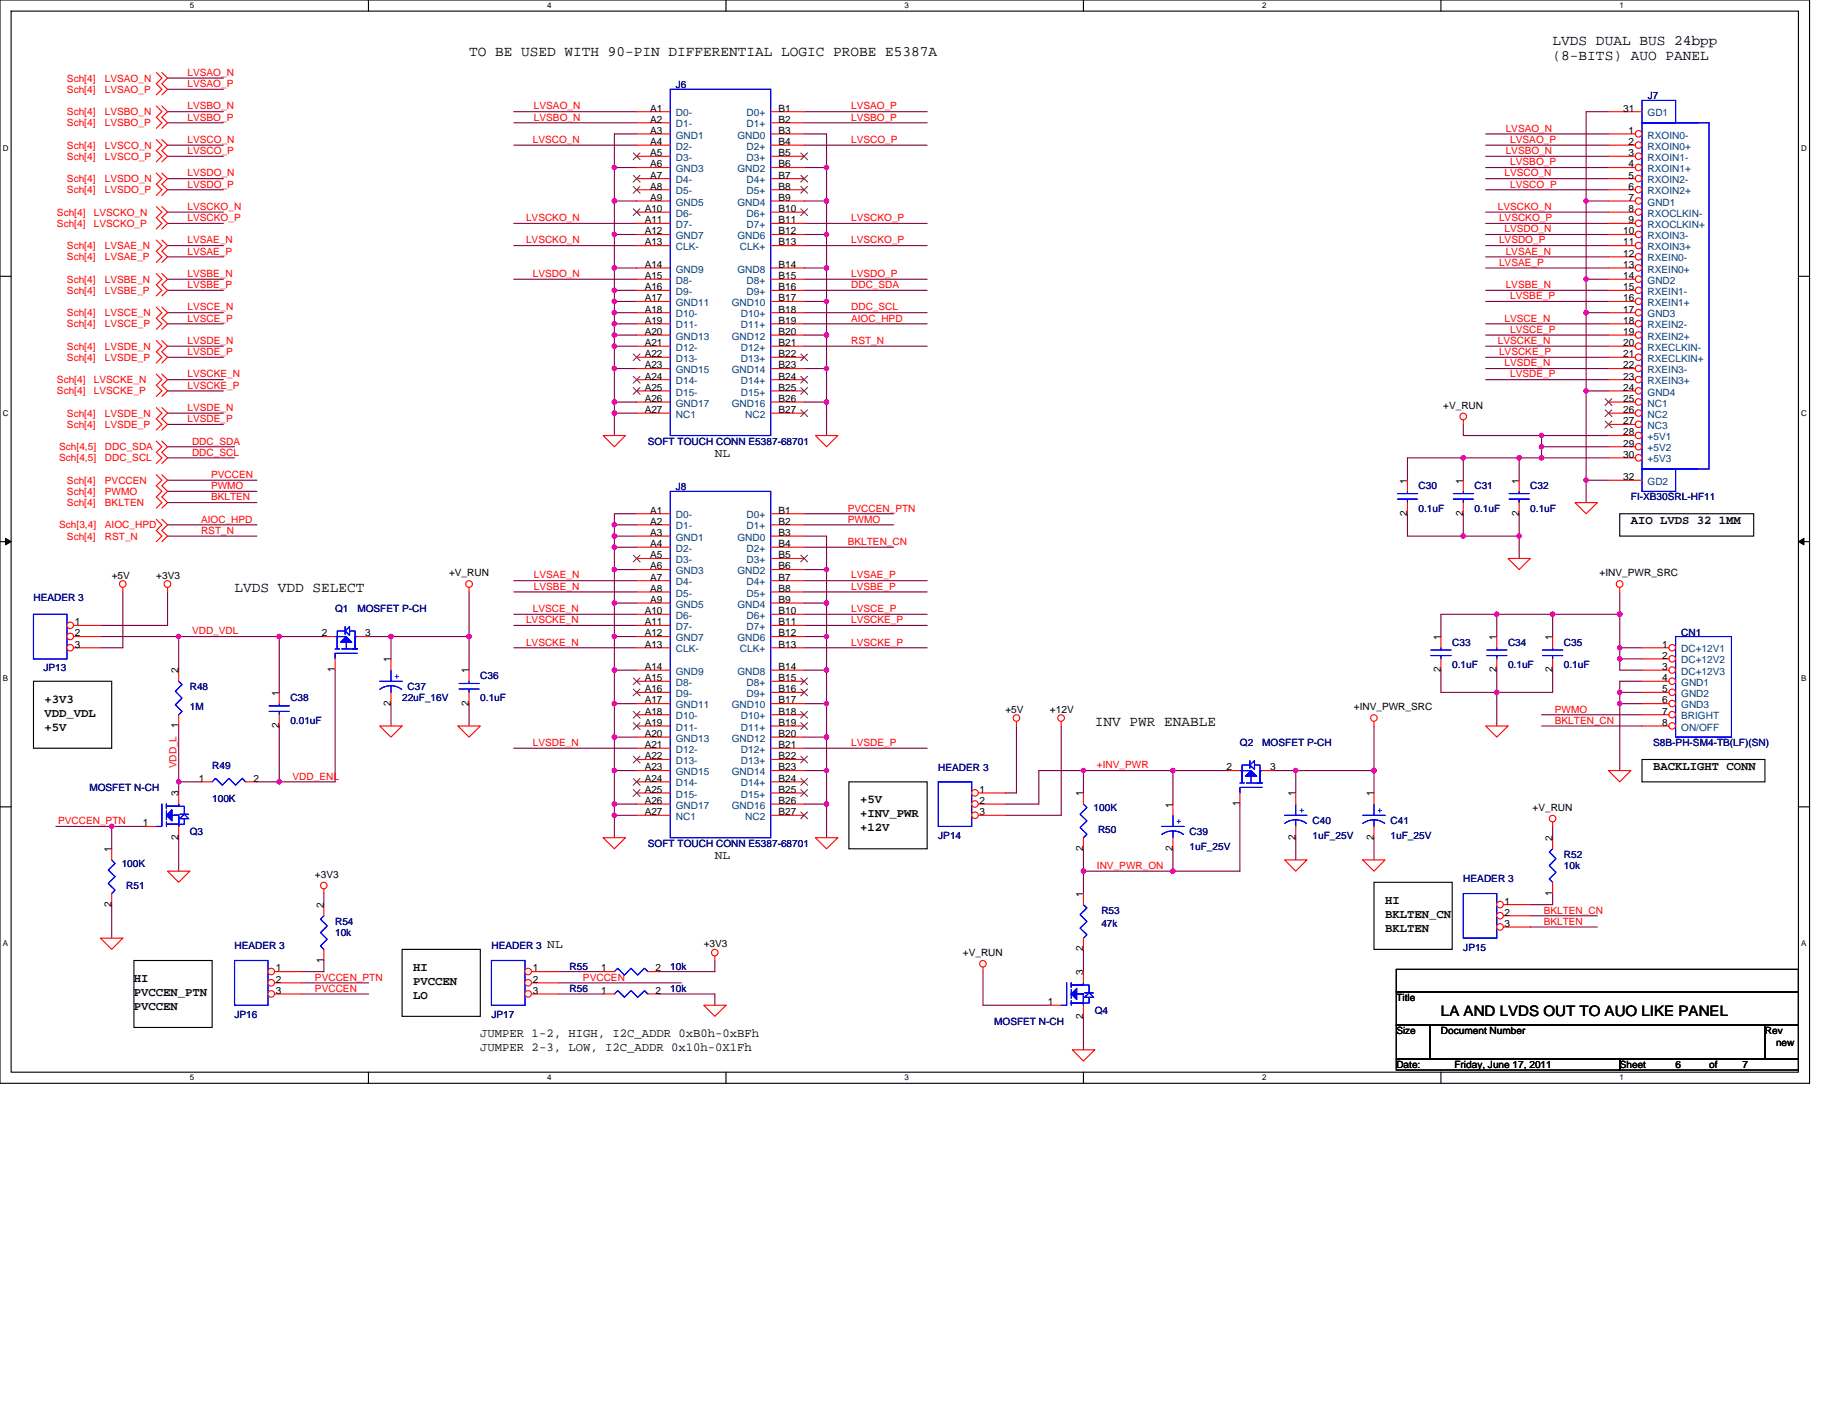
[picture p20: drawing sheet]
<svg xmlns="http://www.w3.org/2000/svg" width="279mm" height="216mm" viewBox="0 0 279 216" stroke-linecap="round" stroke-linejoin="round" font-family="sans-serif">
<defs><g id="words">
<g font-size="2.2">
<text x="71.5" y="8.5">TO BE USED WITH 90-PIN DIFFERENTIAL LOGIC PROBE E5387A</text>
<text x="236.5" y="6.8">LVDS DUAL BUS 24bpp</text>
<text x="236.5" y="9.2">(8-BITS) AUO PANEL</text>
<text x="35.7" y="90.2">LVDS VDD SELECT</text>
<text x="166.8" y="110.6">INV PWR ENABLE</text>
<text x="219.5" y="154.8">LA AND LVDS OUT TO AUO LIKE PANEL</text>
</g>
<g font-size="1.9">
<text x="108.9" y="69.6">NL</text>
<text x="248.5" y="79.9">AIO LVDS 32 1MM</text>
<text x="6.8" y="107.1">+3V3</text>
<text x="6.8" y="109.2">VDD_VDL</text>
<text x="6.8" y="111.4">+5V</text>
<text x="251.9" y="117.3">BACKLIGHT CONN</text>
<text x="131" y="122.4">+5V</text>
<text x="131" y="124.5">+INV_PWR</text>
<text x="108.9" y="130.8">NL</text>
<text x="131" y="126.7">+12V</text>
<text x="211" y="137.7">HI</text>
<text x="211" y="139.9">BKLTEN_CN</text>
<text x="211" y="142">BKLTEN</text>
<text x="20.4" y="149.6">HI</text>
<text x="62.9" y="147.9">HI</text>
<text x="83.4" y="144.4">NL</text>
<text x="20.4" y="151.8">PVCCEN_PTN</text>
<text x="20.4" y="153.9">PVCCEN</text>
<text x="62.9" y="150.1">PVCCEN</text>
<text x="62.9" y="152.2">LO</text>
<text x="73.2" y="158.1">JUMPER 1-2, HIGH, I2C_ADDR 0xB0h-0xBFh</text>
<text x="73.2" y="160.1">JUMPER 2-3, LOW, I2C_ADDR 0x10h-0X1Fh</text>
</g>
<g font-size="1.5" fill="#f00">
<text x="28.6" y="11.6">LVSAO_N</text>
<text x="10.2" y="12.4">Sch[4]</text>
<text x="10.2" y="14.1">Sch[4]</text>
<text x="10.2" y="17.5">Sch[4]</text>
<text x="16" y="12.4">LVSAO_N</text>
<text x="16" y="14.1">LVSAO_P</text>
<text x="16" y="17.5">LVSBO_N</text>
<text x="28.6" y="13.3">LVSAO_P</text>
<text x="28.6" y="16.7">LVSBO_N</text>
<text x="81.3" y="16.7">LVSAO_N</text>
<text x="129.7" y="16.7">LVSAO_P</text>
<text x="10.2" y="19.2">Sch[4]</text>
<text x="10.2" y="22.6">Sch[4]</text>
<text x="16" y="19.2">LVSBO_P</text>
<text x="16" y="22.6">LVSCO_N</text>
<text x="28.6" y="18.4">LVSBO_P</text>
<text x="28.6" y="23.5">LVSCO_P</text>
<text x="28.6" y="21.8">LVSCO_N</text>
<text x="81.2" y="21.8">LVSCO_N</text>
<text x="81.3" y="18.4">LVSBO_N</text>
<text x="129.7" y="18.4">LVSBO_P</text>
<text x="129.7" y="21.8">LVSCO_P</text>
<text x="229.4" y="20.1">LVSAO_N</text>
<text x="229.4" y="23.5">LVSBO_N</text>
<text x="230.1" y="21.8">LVSAO_P</text>
<text x="10.2" y="24.3">Sch[4]</text>
<text x="10.2" y="29.4">Sch[4]</text>
<text x="10.2" y="27.7">Sch[4]</text>
<text x="16" y="24.3">LVSCO_P</text>
<text x="16" y="29.4">LVSDO_P</text>
<text x="16" y="27.7">LVSDO_N</text>
<text x="28.6" y="28.6">LVSDO_P</text>
<text x="28.6" y="26.9">LVSDO_N</text>
<text x="229.2" y="26.9">LVSCO_N</text>
<text x="230.1" y="25.2">LVSBO_P</text>
<text x="230.1" y="28.6">LVSCO_P</text>
<text x="8.7" y="34.5">Sch[4]</text>
<text x="8.7" y="32.9">Sch[4]</text>
<text x="14.3" y="34.5">LVSCKO_P</text>
<text x="14.3" y="32.9">LVSCKO_N</text>
<text x="28.6" y="33.7">LVSCKO_P</text>
<text x="28.6" y="32">LVSCKO_N</text>
<text x="80.1" y="33.7">LVSCKO_N</text>
<text x="129.7" y="33.7">LVSCKO_P</text>
<text x="228.2" y="32">LVSCKO_N</text>
<text x="228.4" y="33.7">LVSCKO_P</text>
<text x="229.2" y="35.4">LVSDO_N</text>
<text x="10.2" y="39.7">Sch[4]</text>
<text x="10.2" y="38">Sch[4]</text>
<text x="16" y="39.7">LVSAE_P</text>
<text x="16" y="38">LVSAE_N</text>
<text x="28.6" y="38.8">LVSAE_P</text>
<text x="28.6" y="37.1">LVSAE_N</text>
<text x="80.1" y="37.1">LVSCKO_N</text>
<text x="129.7" y="37.1">LVSCKO_P</text>
<text x="228.4" y="37.1">LVSDO_P</text>
<text x="228.4" y="40.5">LVSAE_P</text>
<text x="229.4" y="38.8">LVSAE_N</text>
<text x="10.2" y="44.8">Sch[4]</text>
<text x="10.2" y="43.1">Sch[4]</text>
<text x="16" y="44.8">LVSBE_P</text>
<text x="16" y="43.1">LVSBE_N</text>
<text x="28.6" y="43.9">LVSBE_P</text>
<text x="28.6" y="42.2">LVSBE_N</text>
<text x="28.6" y="47.3">LVSCE_N</text>
<text x="81.2" y="42.2">LVSDO_N</text>
<text x="129.7" y="43.9">DDC_SDA</text>
<text x="129.7" y="47.3">DDC_SCL</text>
<text x="129.7" y="42.2">LVSDO_P</text>
<text x="229.4" y="43.9">LVSBE_N</text>
<text x="230.1" y="45.6">LVSBE_P</text>
<text x="10.2" y="49.9">Sch[4]</text>
<text x="10.2" y="48.2">Sch[4]</text>
<text x="10.2" y="53.3">Sch[4]</text>
<text x="16" y="49.9">LVSCE_P</text>
<text x="16" y="48.2">LVSCE_N</text>
<text x="16" y="53.3">LVSDE_N</text>
<text x="28.6" y="49">LVSCE_P</text>
<text x="28.6" y="52.4">LVSDE_N</text>
<text x="129.7" y="52.4">RST_N</text>
<text x="129.7" y="49">AIOC_HPD</text>
<text x="228.2" y="52.4">LVSCKE_N</text>
<text x="229.2" y="49">LVSCE_N</text>
<text x="230.1" y="50.7">LVSCE_P</text>
<text x="8.7" y="58.4">Sch[4]</text>
<text x="10.2" y="55">Sch[4]</text>
<text x="14.3" y="58.4">LVSCKE_N</text>
<text x="16" y="55">LVSDE_P</text>
<text x="28.6" y="54.1">LVSDE_P</text>
<text x="28.6" y="59.2">LVSCKE_P</text>
<text x="28.6" y="57.5">LVSCKE_N</text>
<text x="228.4" y="54.1">LVSCKE_P</text>
<text x="229.2" y="55.8">LVSDE_N</text>
<text x="230.1" y="57.5">LVSDE_P</text>
<text x="8.7" y="60.1">Sch[4]</text>
<text x="10.2" y="65.2">Sch[4]</text>
<text x="10.2" y="63.5">Sch[4]</text>
<text x="14.3" y="60.1">LVSCKE_P</text>
<text x="16" y="65.2">LVSDE_P</text>
<text x="16" y="63.5">LVSDE_N</text>
<text x="28.6" y="64.3">LVSDE_P</text>
<text x="28.6" y="62.6">LVSDE_N</text>
<text x="9" y="70.3">Sch[4,5]</text>
<text x="9" y="68.6">Sch[4,5]</text>
<text x="16" y="70.3">DDC_SCL</text>
<text x="16" y="68.6">DDC_SDA</text>
<text x="29.3" y="67.7">DDC_SDA</text>
<text x="29.3" y="69.4">DDC_SCL</text>
<text x="10.2" y="75.4">Sch[4]</text>
<text x="10.2" y="73.7">Sch[4]</text>
<text x="10.2" y="77.1">Sch[4]</text>
<text x="16" y="75.4">PWMO</text>
<text x="16" y="73.7">PVCCEN</text>
<text x="16" y="77.1">BKLTEN</text>
<text x="32.2" y="72.8">PVCCEN</text>
<text x="32.2" y="74.5">PWMO</text>
<text x="32.2" y="76.2">BKLTEN</text>
<text x="129.2" y="77.9">PVCCEN_PTN</text>
<text x="9" y="80.5">Sch[3,4]</text>
<text x="10.2" y="82.2">Sch[4]</text>
<text x="16" y="80.5">AIOC_HPD</text>
<text x="16" y="82.2">RST_N</text>
<text x="30.6" y="79.6">AIOC_HPD</text>
<text x="30.6" y="81.3">RST_N</text>
<text x="129.2" y="79.6">PWMO</text>
<text x="129.2" y="83">BKLTEN_CN</text>
<text x="81.3" y="88.1">LVSAE_N</text>
<text x="81.3" y="89.9">LVSBE_N</text>
<text x="129.7" y="88.1">LVSAE_P</text>
<text x="129.7" y="89.9">LVSBE_P</text>
<text x="80.1" y="95">LVSCKE_N</text>
<text x="81.2" y="93.3">LVSCE_N</text>
<text x="129.7" y="95">LVSCKE_P</text>
<text x="129.7" y="93.3">LVSCE_P</text>
<text x="29.3" y="96.6">VDD_VDL</text>
<text x="80.1" y="98.4">LVSCKE_N</text>
<text x="129.7" y="98.4">LVSCKE_P</text>
<text x="81.2" y="113.7">LVSDE_N</text>
<text x="129.7" y="113.7">LVSDE_P</text>
<text x="236.9" y="108.6">PWMO</text>
<text x="236.9" y="110.3">BKLTEN_CN</text>
<text x="26.9" y="117.1" transform="rotate(-90 26.9 117.1)">VDD_L</text>
<text x="44.6" y="118.8">VDD_ENL</text>
<text x="167.1" y="117.1">+INV_PWR</text>
<text x="8.8" y="125.6">PVCCEN_PTN</text>
<text x="167.1" y="132.4">INV_PWR_ON</text>
<text x="235.2" y="140.9">BKLTEN</text>
<text x="235.2" y="139.2">BKLTEN_CN</text>
<text x="48" y="149.4">PVCCEN_PTN</text>
<text x="88.8" y="149.4">PVCCEN</text>
<text x="48" y="151.1">PVCCEN</text>
</g>
<g font-size="1.5">
<text x="99.1" y="17">A1</text>
<text x="118.6" y="17">B1</text>
<text x="247.3" y="17">31</text>
<text x="99.1" y="18.7">A2</text>
<text x="99.1" y="20.4">A3</text>
<text x="99.1" y="22.1">A4</text>
<text x="99.1" y="23.8">A5</text>
<text x="118.6" y="20.4">B3</text>
<text x="118.6" y="23.8">B5</text>
<text x="118.6" y="22.1">B4</text>
<text x="118.6" y="18.7">B2</text>
<text x="248.1" y="20.4">1</text>
<text x="248.1" y="22.1">2</text>
<text x="248.1" y="23.8">3</text>
<text x="99.1" y="25.5">A6</text>
<text x="99.1" y="27.2">A7</text>
<text x="99.1" y="28.9">A8</text>
<text x="118.6" y="25.5">B6</text>
<text x="118.6" y="28.9">B8</text>
<text x="118.6" y="27.2">B7</text>
<text x="248.1" y="25.5">4</text>
<text x="248.1" y="27.2">5</text>
<text x="248.1" y="28.9">6</text>
<text x="98.2" y="32.3">A10</text>
<text x="98.2" y="34">A11</text>
<text x="98.2" y="35.7">A12</text>
<text x="99.1" y="30.6">A9</text>
<text x="118.6" y="35.7">B12</text>
<text x="118.6" y="30.6">B9</text>
<text x="118.6" y="34">B11</text>
<text x="118.6" y="32.3">B10</text>
<text x="247.3" y="35.7">10</text>
<text x="248.1" y="30.6">7</text>
<text x="248.1" y="32.3">8</text>
<text x="248.1" y="34">9</text>
<text x="98.2" y="37.4">A13</text>
<text x="98.2" y="40.8">A14</text>
<text x="118.6" y="40.8">B14</text>
<text x="118.6" y="37.4">B13</text>
<text x="247.3" y="37.4">11</text>
<text x="247.3" y="39.1">12</text>
<text x="247.3" y="40.8">13</text>
<text x="98.2" y="42.5">A15</text>
<text x="98.2" y="44.2">A16</text>
<text x="98.2" y="45.9">A17</text>
<text x="98.2" y="47.6">A18</text>
<text x="118.6" y="45.9">B17</text>
<text x="118.6" y="44.2">B16</text>
<text x="118.6" y="42.5">B15</text>
<text x="118.6" y="47.6">B18</text>
<text x="247.3" y="42.5">14</text>
<text x="247.3" y="44.2">15</text>
<text x="247.3" y="45.9">16</text>
<text x="247.3" y="47.6">17</text>
<text x="98.2" y="49.3">A19</text>
<text x="98.2" y="51">A20</text>
<text x="98.2" y="52.7">A21</text>
<text x="118.6" y="51">B20</text>
<text x="118.6" y="52.7">B21</text>
<text x="118.6" y="49.3">B19</text>
<text x="247.3" y="49.3">18</text>
<text x="247.3" y="51">19</text>
<text x="247.3" y="52.7">20</text>
<text x="98.2" y="54.4">A22</text>
<text x="98.2" y="56.1">A23</text>
<text x="98.2" y="57.8">A24</text>
<text x="98.2" y="59.5">A25</text>
<text x="118.6" y="56.1">B23</text>
<text x="118.6" y="54.4">B22</text>
<text x="118.6" y="59.5">B25</text>
<text x="118.6" y="57.8">B24</text>
<text x="247.3" y="54.4">21</text>
<text x="247.3" y="56.1">22</text>
<text x="247.3" y="57.8">23</text>
<text x="247.3" y="59.5">24</text>
<text x="98.2" y="61.2">A26</text>
<text x="98.2" y="62.9">A27</text>
<text x="118.6" y="62.9">B27</text>
<text x="118.6" y="61.2">B26</text>
<text x="219.9" y="62.3">+V_RUN</text>
<text x="247.3" y="61.2">25</text>
<text x="247.3" y="62.9">26</text>
<text x="247.3" y="64.6">27</text>
<text x="247.3" y="66.3">28</text>
<text x="247.3" y="68.1">29</text>
<text x="247.3" y="69.7">30</text>
<text x="214.4" y="73.7" transform="rotate(-90 214.4 73.7)">1</text>
<text x="222.9" y="73.7" transform="rotate(-90 222.9 73.7)">1</text>
<text x="231.4" y="73.7" transform="rotate(-90 231.4 73.7)">1</text>
<text x="247.3" y="73.2">32</text>
<text x="99.1" y="78.3">A1</text>
<text x="99.1" y="79.9">A2</text>
<text x="99.1" y="81.7">A3</text>
<text x="99.1" y="83.4">A4</text>
<text x="118.6" y="81.7">B3</text>
<text x="118.6" y="83.4">B4</text>
<text x="118.6" y="79.9">B2</text>
<text x="118.6" y="78.3">B1</text>
<text x="214.4" y="78.6" transform="rotate(-90 214.4 78.6)">2</text>
<text x="222.9" y="78.6" transform="rotate(-90 222.9 78.6)">2</text>
<text x="231.4" y="78.6" transform="rotate(-90 231.4 78.6)">2</text>
<text x="17" y="88.2">+5V</text>
<text x="23.8" y="88.2">+3V3</text>
<text x="68.4" y="87.8">+V_RUN</text>
<text x="99.1" y="85.1">A5</text>
<text x="99.1" y="86.8">A6</text>
<text x="99.1" y="88.5">A7</text>
<text x="118.6" y="86.8">B6</text>
<text x="118.6" y="88.5">B7</text>
<text x="118.6" y="85.1">B5</text>
<text x="243.7" y="87.8">+INV_PWR_SRC</text>
<text x="11.4" y="95.3">1</text>
<text x="98.2" y="93.6">A10</text>
<text x="98.2" y="95.3">A11</text>
<text x="99.1" y="90.2">A8</text>
<text x="99.1" y="91.9">A9</text>
<text x="118.6" y="91.9">B9</text>
<text x="118.6" y="95.3">B11</text>
<text x="118.6" y="93.6">B10</text>
<text x="118.6" y="90.2">B8</text>
<text x="11.4" y="97">2</text>
<text x="11.4" y="98.7">3</text>
<text x="49" y="97">2</text>
<text x="55.6" y="97">3</text>
<text x="59.5" y="100.9" transform="rotate(-90 59.5 100.9)">1</text>
<text x="98.2" y="97">A12</text>
<text x="98.2" y="98.7">A13</text>
<text x="118.6" y="98.7">B13</text>
<text x="118.6" y="97">B12</text>
<text x="219.5" y="97.5" transform="rotate(-90 219.5 97.5)">1</text>
<text x="228" y="97.5" transform="rotate(-90 228 97.5)">1</text>
<text x="236.5" y="97.5" transform="rotate(-90 236.5 97.5)">1</text>
<text x="253.2" y="98.7">1</text>
<text x="253.2" y="100.4">2</text>
<text x="27.2" y="102.6" transform="rotate(-90 27.2 102.6)">2</text>
<text x="42.5" y="106" transform="rotate(-90 42.5 106)">1</text>
<text x="51" y="102.4" transform="rotate(-90 51 102.4)">1</text>
<text x="59.5" y="107.5" transform="rotate(-90 59.5 107.5)">2</text>
<text x="71.4" y="107.5" transform="rotate(-90 71.4 107.5)">2</text>
<text x="71.4" y="102.6" transform="rotate(-90 71.4 102.6)">1</text>
<text x="98.2" y="102.1">A14</text>
<text x="98.2" y="103.8">A15</text>
<text x="98.2" y="105.5">A16</text>
<text x="98.2" y="107.2">A17</text>
<text x="118.6" y="102.1">B14</text>
<text x="118.6" y="107.2">B17</text>
<text x="118.6" y="105.5">B16</text>
<text x="118.6" y="103.8">B15</text>
<text x="219.5" y="102.4" transform="rotate(-90 219.5 102.4)">2</text>
<text x="228" y="102.4" transform="rotate(-90 228 102.4)">2</text>
<text x="236.5" y="102.4" transform="rotate(-90 236.5 102.4)">2</text>
<text x="253.2" y="102.1">3</text>
<text x="253.2" y="103.8">4</text>
<text x="253.2" y="105.5">5</text>
<text x="253.2" y="107.2">6</text>
<text x="27.2" y="110.9" transform="rotate(-90 27.2 110.9)">1</text>
<text x="42.5" y="110.9" transform="rotate(-90 42.5 110.9)">2</text>
<text x="98.2" y="108.9">A18</text>
<text x="98.2" y="110.6">A19</text>
<text x="98.2" y="112.3">A20</text>
<text x="98.2" y="114">A21</text>
<text x="118.6" y="112.3">B20</text>
<text x="118.6" y="114">B21</text>
<text x="118.6" y="110.6">B19</text>
<text x="118.6" y="108.9">B18</text>
<text x="153.2" y="108.6">+5V</text>
<text x="160" y="108.6">+12V</text>
<text x="206.2" y="108.2">+INV_PWR_SRC</text>
<text x="253.2" y="108.9">7</text>
<text x="253.2" y="110.6">8</text>
<text x="30.3" y="119.1">1</text>
<text x="38.6" y="119.1">2</text>
<text x="98.2" y="115.7">A22</text>
<text x="98.2" y="117.4">A23</text>
<text x="98.2" y="119.1">A24</text>
<text x="118.6" y="117.4">B23</text>
<text x="118.6" y="115.7">B22</text>
<text x="118.6" y="119.1">B24</text>
<text x="186.9" y="117.4">2</text>
<text x="193.5" y="117.4">3</text>
<text x="21.8" y="125.9">1</text>
<text x="27.2" y="121.3" transform="rotate(-90 27.2 121.3)">3</text>
<text x="98.2" y="120.8">A25</text>
<text x="98.2" y="122.5">A26</text>
<text x="98.2" y="124.2">A27</text>
<text x="118.6" y="124.2">B27</text>
<text x="118.6" y="122.5">B26</text>
<text x="118.6" y="120.8">B25</text>
<text x="149.2" y="120.8">1</text>
<text x="149.2" y="122.5">2</text>
<text x="149.2" y="124.2">3</text>
<text x="165" y="121.3" transform="rotate(-90 165 121.3)">1</text>
<text x="178.7" y="123" transform="rotate(-90 178.7 123)">1</text>
<text x="188.9" y="122.9" transform="rotate(-90 188.9 122.9)">1</text>
<text x="197.4" y="121.3" transform="rotate(-90 197.4 121.3)">1</text>
<text x="209.3" y="121.3" transform="rotate(-90 209.3 121.3)">1</text>
<text x="233.5" y="123.5">+V_RUN</text>
<text x="17" y="129.8" transform="rotate(-90 17 129.8)">1</text>
<text x="27.2" y="128" transform="rotate(-90 27.2 128)">2</text>
<text x="165" y="129.7" transform="rotate(-90 165 129.7)">2</text>
<text x="178.7" y="129.7" transform="rotate(-90 178.7 129.7)">2</text>
<text x="197.4" y="128" transform="rotate(-90 197.4 128)">2</text>
<text x="209.3" y="128" transform="rotate(-90 209.3 128)">2</text>
<text x="236.5" y="128.1" transform="rotate(-90 236.5 128.1)">2</text>
<text x="48" y="133.8">+3V3</text>
<text x="165" y="136.7" transform="rotate(-90 165 136.7)">1</text>
<text x="229.2" y="137.8">1</text>
<text x="236.5" y="136.5" transform="rotate(-90 236.5 136.5)">1</text>
<text x="17" y="138.2" transform="rotate(-90 17 138.2)">2</text>
<text x="49.3" y="138.3" transform="rotate(-90 49.3 138.3)">2</text>
<text x="229.2" y="139.5">2</text>
<text x="229.2" y="141.2">3</text>
<text x="42" y="148">1</text>
<text x="42" y="149.7">2</text>
<text x="49.3" y="146.7" transform="rotate(-90 49.3 146.7)">1</text>
<text x="81.2" y="148">1</text>
<text x="81.2" y="149.7">2</text>
<text x="91.6" y="148">1</text>
<text x="99.9" y="148">2</text>
<text x="107.2" y="144.3">+3V3</text>
<text x="146.7" y="145.7">+V_RUN</text>
<text x="165" y="148.6" transform="rotate(-90 165 148.6)">3</text>
<text x="165" y="145" transform="rotate(-90 165 145)">2</text>
<text x="42" y="151.4">3</text>
<text x="81.2" y="151.4">3</text>
<text x="91.6" y="151.4">1</text>
<text x="99.9" y="151.4">2</text>
<text x="159.6" y="153.1">1</text>
<text x="165" y="155.2" transform="rotate(-90 165 155.2)">2</text>
<text x="212.7" y="152.5">Title</text>
<text x="212.7" y="157.6">Size</text>
<text x="219.5" y="157.6">Document Number</text>
<text x="268.9" y="157.6">Rev</text>
<text x="270.6" y="159.3">new</text>
<text x="212.7" y="162.7">Date:</text>
<text x="221.6" y="162.7">Friday, June 17, 2011</text>
<text x="246.8" y="162.7">Sheet</text>
<text x="255.3" y="162.7">6</text>
<text x="260.4" y="162.7">of</text>
<text x="265.5" y="162.7">7</text>
</g>
<g font-size="1.5" fill="#000080">
<text x="103" y="13.4">J6</text>
<text x="251" y="15.2">J7</text>
<text x="98.7" y="67.7">SOFT TOUCH CONN E5387-68701</text>
<text x="103" y="74.7">J8</text>
<text x="216.1" y="74.5">C30</text>
<text x="216.1" y="78">0.1uF</text>
<text x="224.6" y="74.5">C31</text>
<text x="224.6" y="78">0.1uF</text>
<text x="233.1" y="74.5">C32</text>
<text x="233.1" y="78">0.1uF</text>
<text x="248.5" y="76.2">FI-XB30SRL-HF11</text>
<text x="5.1" y="91.6">HEADER 3</text>
<text x="51.1" y="93.3">Q1</text>
<text x="54.4" y="93.3">MOSFET P-CH</text>
<text x="221.2" y="98.4">C33</text>
<text x="221.2" y="101.8">0.1uF</text>
<text x="229.7" y="98.4">C34</text>
<text x="229.7" y="101.8">0.1uF</text>
<text x="238.3" y="98.4">C35</text>
<text x="238.3" y="101.8">0.1uF</text>
<text x="256.1" y="96.8">CN1</text>
<text x="6.6" y="102.3">JP13</text>
<text x="28.9" y="105.2">R48</text>
<text x="44.2" y="106.9">C38</text>
<text x="61.3" y="106.9">22uF_16V</text>
<text x="62.1" y="105.2">C37</text>
<text x="73.2" y="103.5">C36</text>
<text x="73.2" y="106.9">0.1uF</text>
<text x="28.9" y="108.2">1M</text>
<text x="44.2" y="110.3">0.01uF</text>
<text x="188.9" y="113.7">Q2</text>
<text x="192.3" y="113.7">MOSFET P-CH</text>
<text x="251.9" y="113.7">S8B-PH-SM4-TB(LF)(SN)</text>
<text x="32.3" y="117.1">R49</text>
<text x="142.9" y="117.4">HEADER 3</text>
<text x="13.6" y="120.5">MOSFET N-CH</text>
<text x="32.3" y="122.2">100K</text>
<text x="166.6" y="123.5">100K</text>
<text x="200" y="125.6">C40</text>
<text x="211.9" y="125.6">C41</text>
<text x="28.9" y="127.3">Q3</text>
<text x="98.7" y="129">SOFT TOUCH CONN E5387-68701</text>
<text x="142.9" y="127.8">JP14</text>
<text x="167.3" y="127">R50</text>
<text x="181.2" y="127.3">C39</text>
<text x="181.2" y="129.5">1uF_25V</text>
<text x="200" y="127.8">1uF_25V</text>
<text x="211.9" y="127.8">1uF_25V</text>
<text x="238.3" y="130.7">R52</text>
<text x="18.5" y="132.1">100K</text>
<text x="19.2" y="135.5">R51</text>
<text x="222.9" y="134.5">HEADER 3</text>
<text x="238.3" y="132.4">10k</text>
<text x="51.1" y="140.9">R54</text>
<text x="51.1" y="142.6">10k</text>
<text x="167.8" y="139.2">R53</text>
<text x="167.8" y="141.2">47k</text>
<text x="35.7" y="144.7">HEADER 3</text>
<text x="74.9" y="144.7">HEADER 3</text>
<text x="86.8" y="147.7">R55</text>
<text x="102.1" y="147.7">10k</text>
<text x="222.9" y="144.8">JP15</text>
<text x="35.7" y="155">JP16</text>
<text x="74.9" y="155">JP17</text>
<text x="86.8" y="151.1">R56</text>
<text x="102.1" y="151.1">10k</text>
<text x="166.8" y="154.5">Q4</text>
<text x="151.4" y="156.2">MOSFET N-CH</text>
</g>
<g font-size="1.5" fill="#004080">
<text x="103" y="17.7">D0-</text>
<text x="113.7" y="17.7">D0+</text>
<text x="251" y="17.7">GD1</text>
<text x="103" y="19.4">D1-</text>
<text x="103" y="21.1">GND1</text>
<text x="103" y="22.8">D2-</text>
<text x="112.3" y="21.1">GND0</text>
<text x="113.7" y="22.8">D2+</text>
<text x="113.7" y="19.4">D1+</text>
<text x="251" y="21.1">RXOIN0-</text>
<text x="251" y="22.8">RXOIN0+</text>
<text x="103" y="24.5">D3-</text>
<text x="103" y="26.2">GND3</text>
<text x="103" y="27.9">D4-</text>
<text x="103" y="29.6">D5-</text>
<text x="112.3" y="26.2">GND2</text>
<text x="113.7" y="29.6">D5+</text>
<text x="113.7" y="27.9">D4+</text>
<text x="113.7" y="24.5">D3+</text>
<text x="251" y="24.5">RXOIN1-</text>
<text x="251" y="26.2">RXOIN1+</text>
<text x="251" y="27.9">RXOIN2-</text>
<text x="251" y="29.6">RXOIN2+</text>
<text x="103" y="31.3">GND5</text>
<text x="103" y="33">D6-</text>
<text x="103" y="34.7">D7-</text>
<text x="112.3" y="31.3">GND4</text>
<text x="113.7" y="34.7">D7+</text>
<text x="113.7" y="33">D6+</text>
<text x="251" y="31.3">GND1</text>
<text x="251" y="33">RXOCLKIN-</text>
<text x="251" y="34.7">RXOCLKIN+</text>
<text x="103" y="36.4">GND7</text>
<text x="103" y="38.1">CLK-</text>
<text x="103" y="41.5">GND9</text>
<text x="112.3" y="41.5">GND8</text>
<text x="112.3" y="36.4">GND6</text>
<text x="112.7" y="38.1">CLK+</text>
<text x="251" y="36.4">RXOIN3-</text>
<text x="251" y="38.1">RXOIN3+</text>
<text x="251" y="39.8">RXEIN0-</text>
<text x="251" y="41.5">RXEIN0+</text>
<text x="103" y="43.2">D8-</text>
<text x="103" y="44.9">D9-</text>
<text x="103" y="46.6">GND11</text>
<text x="111.5" y="46.6">GND10</text>
<text x="113.7" y="44.9">D9+</text>
<text x="113.7" y="43.2">D8+</text>
<text x="251" y="43.2">GND2</text>
<text x="251" y="44.9">RXEIN1-</text>
<text x="251" y="46.6">RXEIN1+</text>
<text x="103" y="48.3">D10-</text>
<text x="103" y="50">D11-</text>
<text x="103" y="51.8">GND13</text>
<text x="103" y="53.4">D12-</text>
<text x="111.5" y="51.8">GND12</text>
<text x="112.9" y="53.4">D12+</text>
<text x="112.9" y="50">D11+</text>
<text x="112.9" y="48.3">D10+</text>
<text x="251" y="48.3">GND3</text>
<text x="251" y="50">RXEIN2-</text>
<text x="251" y="51.8">RXEIN2+</text>
<text x="251" y="53.4">RXECLKIN-</text>
<text x="103" y="55.1">D13-</text>
<text x="103" y="56.9">GND15</text>
<text x="103" y="58.5">D14-</text>
<text x="111.5" y="56.9">GND14</text>
<text x="112.9" y="55.1">D13+</text>
<text x="112.9" y="58.5">D14+</text>
<text x="251" y="55.1">RXECLKIN+</text>
<text x="251" y="56.9">RXEIN3-</text>
<text x="251" y="58.5">RXEIN3+</text>
<text x="103" y="60.3">D15-</text>
<text x="103" y="62">GND17</text>
<text x="103" y="63.6">NC1</text>
<text x="111.5" y="62">GND16</text>
<text x="112.9" y="60.3">D15+</text>
<text x="113.5" y="63.6">NC2</text>
<text x="251" y="60.3">GND4</text>
<text x="251" y="62">NC1</text>
<text x="251" y="63.6">NC2</text>
<text x="251" y="65.4">NC3</text>
<text x="251" y="67.1">+5V1</text>
<text x="251" y="68.8">+5V2</text>
<text x="251" y="70.5">+5V3</text>
<text x="251" y="73.9">GD2</text>
<text x="103" y="79">D0-</text>
<text x="103" y="80.7">D1-</text>
<text x="103" y="82.4">GND1</text>
<text x="112.3" y="82.4">GND0</text>
<text x="113.7" y="80.7">D1+</text>
<text x="113.7" y="79">D0+</text>
<text x="103" y="84.1">D2-</text>
<text x="103" y="85.8">D3-</text>
<text x="103" y="87.5">GND3</text>
<text x="103" y="89.2">D4-</text>
<text x="112.3" y="87.5">GND2</text>
<text x="113.7" y="89.2">D4+</text>
<text x="113.7" y="85.8">D3+</text>
<text x="113.7" y="84.1">D2+</text>
<text x="103" y="90.9">D5-</text>
<text x="103" y="92.6">GND5</text>
<text x="103" y="94.3">D6-</text>
<text x="103" y="96">D7-</text>
<text x="112.3" y="92.6">GND4</text>
<text x="113.7" y="96">D7+</text>
<text x="113.7" y="94.3">D6+</text>
<text x="113.7" y="90.9">D5+</text>
<text x="103" y="97.7">GND7</text>
<text x="103" y="99.4">CLK-</text>
<text x="112.3" y="97.7">GND6</text>
<text x="112.7" y="99.4">CLK+</text>
<text x="256.1" y="99.4">DC+12V1</text>
<text x="256.1" y="101.1">DC+12V2</text>
<text x="103" y="102.8">GND9</text>
<text x="103" y="104.5">D8-</text>
<text x="103" y="106.2">D9-</text>
<text x="103" y="107.9">GND11</text>
<text x="111.5" y="107.9">GND10</text>
<text x="112.3" y="102.8">GND8</text>
<text x="113.7" y="106.2">D9+</text>
<text x="113.7" y="104.5">D8+</text>
<text x="256.1" y="102.8">DC+12V3</text>
<text x="256.1" y="104.5">GND1</text>
<text x="256.1" y="106.2">GND2</text>
<text x="256.1" y="107.9">GND3</text>
<text x="103" y="109.6">D10-</text>
<text x="103" y="111.3">D11-</text>
<text x="103" y="113">GND13</text>
<text x="111.5" y="113">GND12</text>
<text x="112.9" y="111.3">D11+</text>
<text x="112.9" y="109.6">D10+</text>
<text x="256.1" y="109.6">BRIGHT</text>
<text x="256.1" y="111.3">ON/OFF</text>
<text x="103" y="114.7">D12-</text>
<text x="103" y="116.4">D13-</text>
<text x="103" y="118.1">GND15</text>
<text x="103" y="119.8">D14-</text>
<text x="111.5" y="118.1">GND14</text>
<text x="112.9" y="116.4">D13+</text>
<text x="112.9" y="114.7">D12+</text>
<text x="112.9" y="119.8">D14+</text>
<text x="103" y="121.5">D15-</text>
<text x="103" y="123.2">GND17</text>
<text x="103" y="124.9">NC1</text>
<text x="111.5" y="123.2">GND16</text>
<text x="112.9" y="121.5">D15+</text>
<text x="113.5" y="124.9">NC2</text>
</g>
<g font-size="1.5" fill="#00f">
<text x="60.1" y="103.5">+</text>
<text x="179.2" y="125.6">+</text>
<text x="197.9" y="123.9">+</text>
<text x="209.8" y="123.9">+</text>
</g>
<g font-size="1.2">
<text x="28.9" y="1.2">5</text>
<text x="83.4" y="1.2">4</text>
<text x="137.8" y="1.2">3</text>
<text x="192.3" y="1.2">2</text>
<text x="246.7" y="1.2">1</text>
<text x=".4" y="23">D</text>
<text x="274.4" y="23">D</text>
<text x=".4" y="63.4">C</text>
<text x="274.4" y="63.4">C</text>
<text x=".4" y="103.8">B</text>
<text x="274.4" y="103.8">B</text>
<text x=".4" y="144.2">A</text>
<text x="274.4" y="144.2">A</text>
<text x="28.9" y="164.6">5</text>
<text x="83.4" y="164.6">4</text>
<text x="137.8" y="164.6">3</text>
<text x="192.3" y="164.6">2</text>
<text x="246.7" y="164.6">1</text>
</g>
</g></defs>
<path d="M0 0h275.7v165.1h-275.7zM1.7 1.7h272.3v161.7h-272.3z" fill="none" stroke="#000" stroke-width=".17"/>
<g fill="#fff">
<path d="M28.9 .2h.7v1.3h-.7z"/>
<path d="M28.9 163.5h.7v1.4h-.7z"/>
</g>
<path d="M56.1 0v1.7M56.1 163.4v1.7" fill="none" stroke="#000" stroke-width=".17"/>
<g fill="#fff">
<path d="M83.4 .2h.6v1.3h-.6z"/>
<path d="M83.4 163.5h.6v1.4h-.6z"/>
</g>
<path d="M110.6 0v1.7M110.6 163.4v1.7" fill="none" stroke="#000" stroke-width=".17"/>
<g fill="#fff">
<path d="M137.8 .2h.7v1.3h-.7z"/>
<path d="M137.8 163.5h.7v1.4h-.7z"/>
</g>
<path d="M165.1 0v1.7M165.1 163.4v1.7" fill="none" stroke="#000" stroke-width=".17"/>
<g fill="#fff">
<path d="M192.3 .2h.6v1.3h-.6z"/>
<path d="M192.3 163.5h.6v1.4h-.6z"/>
</g>
<path d="M219.5 0v1.7M219.5 163.4v1.7" fill="none" stroke="#000" stroke-width=".17"/>
<g fill="#fff">
<path d="M246.7 .2h.7v1.3h-.7z"/>
<path d="M246.7 163.5h.7v1.4h-.7z"/>
<path d="M.4 21.9h.9v1.3h-.9z"/>
<path d="M274.4 21.9h.9v1.3h-.9z"/>
<path d="M.4 62.3h.9v1.3h-.9z"/>
<path d="M274.4 62.3h.9v1.3h-.9z"/>
</g>
<path d="M0 42.1h1.7M274 42.1h1.7" fill="none" stroke="#000" stroke-width=".17"/>
<g fill="#fff">
<path d="M.4 102.7h.8v1.4h-.8z"/>
<path d="M274.4 102.7h.8v1.4h-.8z"/>
</g>
<path d="M0 82.5h1.7M274 82.5h1.7" fill="none" stroke="#000" stroke-width=".17"/>
<path d="M.8 82l.9 .5-.9 .5zM274 82.5l.8-.5v1z" fill="#000" stroke="#000" stroke-width=".15"/>
<g fill="#fff">
<path d="M.4 143.1h.8v1.4h-.8z"/>
<path d="M274.4 143.1h.8v1.4h-.8z"/>
</g>
<g fill="none" stroke="#000" stroke-width=".17">
<path d="M246.8 78.3h20.4v3.4h-20.4zM5.1 103.8h11.9v10.2h-11.9zM129.3 119.1h11.9v10.2h-11.9zM250.1 115.7h18.8v3.4h-18.8zM0 122.9h1.7M209.3 134.4h11.9v10.3h-11.9zM274 122.9h1.7M20.4 146.3h11.9v10.2h-11.9zM61.3 144.7h11.9v10.2h-11.9zM212.7 147.7h61.3v3.4h-61.3zM212.7 151.1h61.3v5.1h-61.3zM212.7 156.2h5.1v5.1h-5.1z"/>
<path d="M217.8 156.2h51.1v5.1h-51.1zM268.9 156.2h5.1v5.1h-5.1zM212.7 161.3h34.1v1.7h-34.1zM246.8 161.3h27.2v1.7h-27.2z"/>
</g>
<g fill="none" stroke="#800040" stroke-width=".17">
<path d="M25.5 11.9h8.5M25.5 13.6h8.5M25.5 18.7h8.5M25.5 17h8.5M78.3 17h18.7M78.3 18.7h18.7M122.5 17h18.7M122.5 18.7h18.7M245 17h-3.4v13.6M25.5 23.8h8.5M25.5 22.1h8.5M25.5 28.9h8.5"/>
<path d="M25.5 27.2h8.5M25.5 34h8.5M25.5 32.3h8.5M25.5 39.1h8.5M25.5 37.4h8.5M78.3 22.1h18.7M78.3 37.4h18.7M78.3 34h18.7M93.6 25.5v5.1M93.6 30.6v5.1M93.6 35.7v5.1M93.6 25.5h3.4"/>
<path d="M93.6 30.6h3.4M93.6 35.7h3.4M97 20.4h-3.4v5.1M122.5 20.4h3.4v5.1M122.5 25.5h3.4M122.5 30.6h3.4M122.5 35.7h3.4M122.5 22.1h18.7M122.5 37.4h18.7M122.5 34h18.7M125.9 25.5v5.1M125.9 30.6v5.1"/>
<path d="M125.9 35.7v5.1M226.3 20.4h18.7M226.3 22.1h18.7M226.3 23.8h18.7M226.3 25.5h18.7M226.3 27.2h18.7M226.3 28.9h18.7M226.3 32.3h18.7M226.3 34h18.7M226.3 35.7h18.7M226.3 37.4h18.7M226.3 39.1h18.7"/>
<path d="M241.6 30.6h3.4M241.6 30.6v11.9M25.5 44.2h8.5M25.5 42.5h8.5M25.5 49.3h8.5M25.5 47.6h8.5M25.5 54.4h8.5M25.5 52.7h8.5M25.5 59.6h8.5M25.5 57.8h8.5M78.3 42.5h18.7M93.6 44.2v1.7"/>
<path d="M93.6 49.3v1.8M93.6 52.7v3.5M93.6 56.2v5.1M93.6 40.8v3.4M93.6 45.9v1.7M93.6 40.8h3.4M93.6 45.9h3.4M93.6 51.1h3.4M93.6 56.2h3.4M93.6 44.2h3.4M93.6 47.6h3.4M93.6 47.6v1.7h3.4"/>
<path d="M93.6 51.1v1.6h3.4M122.5 40.8h3.4M122.5 45.9h3.4M122.5 51.1h3.4M122.5 56.2h3.4M122.5 52.7h18.7M122.5 49.3h18.7M122.5 44.2h18.7M122.5 47.6h18.7M122.5 42.5h18.7M125.9 40.8v5.1M125.9 45.9v5.2"/>
<path d="M125.9 51.1v5.1M125.9 56.2v5.1M226.3 40.8h18.7M226.3 44.2h18.7M226.3 45.9h18.7M226.3 49.3h18.7M226.3 51.1h18.7M226.3 52.7h18.7M226.3 54.4h18.7M226.3 56.2h18.7M226.3 57.8h18.7M241.6 42.5h3.4"/>
<path d="M241.6 47.6h3.4M241.6 59.6h3.4M241.6 42.5v5.1M241.6 47.6v12M241.6 59.6v13.6M25.5 68.1h10.2M25.5 69.8h10.2M25.5 73.2h13.6M25.5 74.9h13.6M25.5 76.6h13.6M25.5 64.7h8.5M25.5 62.9h8.5"/>
<path d="M25.5 80h13.6M93.6 62.9v3.5M93.6 80v1.7M93.6 61.3h3.4M93.6 61.3v1.6h3.4M93.6 80h3.4M97 78.3h-3.4v1.7M122.5 61.3h3.4M122.5 78.3h13.6M122.5 80h13.6M125.9 61.3v5.1M214.4 73.2v-3.4h8.5v3.4"/>
<path d="M214.4 78.3v3.4h8.5M222.9 78.3v3.4M222.9 64.7v1.7h11.9M222.9 69.8h8.5v3.4M231.4 78.3v3.4M231.4 69.8h3.4M234.8 66.4h10.2M234.8 68.1h10.2M234.8 69.8h10.2M234.8 68.1v1.7M234.8 66.4v1.7M241.6 73.2h3.4"/>
<path d="M241.6 73.2v3.4M15.3 97h11.9v5.1M18.7 90.2v8.5h-3.4M25.5 90.2v5.1h-10.2M25.5 81.7h13.6M27.2 97h15.3v8.5M42.5 97h6.8M56.2 97h3.4v3.4M59.6 97h11.9M71.5 97v5.1M71.5 90.2v6.8M78.3 98.7h18.7"/>
<path d="M78.3 95.3h18.7M78.3 88.5h18.7M78.3 90.2h18.7M78.3 93.6h18.7M93.6 83.4v3.4M93.6 86.8v5.1M93.6 91.9v5.1M93.6 97v5.1M93.6 81.7h3.4M93.6 86.8h3.4M93.6 91.9h3.4M93.6 97h3.4"/>
<path d="M93.6 81.7v1.7h3.4M122.5 81.7h3.4v5.1M122.5 86.8h3.4M122.5 91.9h3.4M122.5 97h3.4M122.5 98.7h18.7M122.5 95.3h18.7M122.5 88.5h18.7M122.5 90.2h18.7M122.5 93.6h18.7M122.5 83.4h13.6M125.9 86.8v5.1"/>
<path d="M125.9 91.9v5.1M125.9 97v5.1M219.5 97v-3.4h8.5v3.4M222.9 81.7h8.5M228 93.6h8.5M231.4 81.7v3.4M236.5 93.6h10.3M236.5 93.6v3.4M246.8 90.2v3.4M246.8 98.7h3.3M246.8 98.7v1.7M246.8 93.6v5.1"/>
<path d="M27.2 119.1h3.4M27.2 110.6v8.5M27.2 119.1v1.7M39.1 119.1h3.4M42.5 110.6v8.5M51.1 102.1v17h-8.6M59.6 107.2v3.4M71.5 107.2v3.4M78.3 114h18.7M93.6 102.1v5.1M93.6 107.2v5.1M93.6 112.3v5.1"/>
<path d="M93.6 117.4v5.1M93.6 102.1h3.4M93.6 107.2h3.4M93.6 112.3h3.4M93.6 117.4h3.4M122.5 102.1h3.4M122.5 107.2h3.4M122.5 112.3h3.4M122.5 117.4h3.4M122.5 114h18.7M125.9 102.1v5.1M125.9 107.2v5.1"/>
<path d="M125.9 112.3v5.1M125.9 117.4v5.1M154.9 110.6v10.2h-1.7M161.7 110.6v13.6h-8.5M165.1 117.4h13.6v5.1M165.1 117.4v3.4M165.1 117.4h-6.8v5.1h-5.1M178.7 117.4h8.5M194 117.4h3.4v3.4M197.4 117.4h11.9M209.3 117.4v3.4M209.3 110.6v6.8"/>
<path d="M219.5 102.1v3.4h8.5M228 102.1v3.4M228 105.5v5.1M234.8 108.9h15.3M234.8 110.6h15.3M236.5 102.1v3.4h-8.5M246.8 100.4h3.3M246.8 105.5h3.3M246.8 107.2h3.3M246.8 100.4v1.7h3.3M246.8 105.5v1.7M246.8 107.2v10.2"/>
<path d="M250.1 103.8h-3.3v1.7M8.5 125.9h8.5M17 125.9h5.1M17 125.9v3.4M17 137.8v5.1M27.2 127.6v5.1M49.3 136.1v1.7M93.6 124.2v3.4M93.6 122.5h3.4M93.6 122.5v1.7h3.4M122.5 122.5h3.4M125.9 122.5v5.1"/>
<path d="M165.1 132.7h13.6M165.1 129.3v3.4M165.1 132.7v3.4M178.7 129.3v3.4M188.9 122.5v10.2h-10.2M197.4 127.6v3.4M209.3 127.6v3.4M233.1 139.5h10.3M236.5 136.1v1.7h-3.4M236.5 125.9v1.7M45.9 151.4h10.3M45.9 149.8h10.3"/>
<path d="M49.3 146.3v1.7h-3.4M85.1 149.8h18.7M85.1 148h6.8M85.1 151.4h6.8M100.4 151.4h8.5v1.8M108.9 146.3v1.7h-8.5M149.8 148v5.2h10.2M165.1 154.9v5.1M165.1 144.7v3.3M233.1 141.2h10.3"/>
</g>
<g fill="#f0f" stroke="#f0f" stroke-width=".17">
<circle cx="125.9" cy="25.5" r=".33"/>
<circle cx="125.9" cy="30.6" r=".33"/>
<circle cx="125.9" cy="35.7" r=".33"/>
<circle cx="125.9" cy="40.8" r=".33"/>
<circle cx="125.9" cy="45.9" r=".33"/>
<circle cx="125.9" cy="51" r=".33"/>
<circle cx="125.9" cy="61.2" r=".33"/>
<circle cx="93.6" cy="25.5" r=".33"/>
<circle cx="93.6" cy="30.6" r=".33"/>
<circle cx="93.6" cy="44.2" r=".33"/>
<circle cx="93.6" cy="49.3" r=".33"/>
<circle cx="93.6" cy="52.7" r=".33"/>
<circle cx="93.6" cy="62.9" r=".33"/>
<circle cx="93.6" cy="35.7" r=".33"/>
<circle cx="93.6" cy="61.2" r=".33"/>
<circle cx="93.6" cy="56.1" r=".33"/>
<circle cx="125.9" cy="56.1" r=".33"/>
<circle cx="93.6" cy="83.4" r=".33"/>
<circle cx="125.9" cy="86.8" r=".33"/>
<circle cx="125.9" cy="91.9" r=".33"/>
<circle cx="125.9" cy="97" r=".33"/>
<circle cx="125.9" cy="102.1" r=".33"/>
<circle cx="125.9" cy="107.2" r=".33"/>
<circle cx="125.9" cy="112.3" r=".33"/>
<circle cx="125.9" cy="122.5" r=".33"/>
<circle cx="93.6" cy="86.8" r=".33"/>
<circle cx="93.6" cy="91.9" r=".33"/>
<circle cx="93.6" cy="102.1" r=".33"/>
<circle cx="93.6" cy="107.2" r=".33"/>
<circle cx="93.6" cy="112.3" r=".33"/>
<circle cx="93.6" cy="124.2" r=".33"/>
<circle cx="93.6" cy="97" r=".33"/>
<circle cx="93.6" cy="122.5" r=".33"/>
<circle cx="93.6" cy="117.4" r=".33"/>
<circle cx="125.9" cy="117.4" r=".33"/>
<circle cx="241.6" cy="73.2" r=".33"/>
<circle cx="241.6" cy="30.6" r=".33"/>
<circle cx="241.6" cy="42.5" r=".33"/>
<circle cx="241.6" cy="59.6" r=".33"/>
<circle cx="17" cy="125.9" r=".33"/>
<circle cx="27.2" cy="119.1" r=".33"/>
<circle cx="42.5" cy="97" r=".33"/>
<circle cx="27.2" cy="97" r=".33"/>
<circle cx="42.5" cy="119.1" r=".33"/>
<circle cx="71.4" cy="97" r=".33"/>
<circle cx="59.5" cy="97" r=".33"/>
<circle cx="234.8" cy="66.3" r=".33"/>
<circle cx="234.8" cy="68.1" r=".33"/>
<circle cx="234.8" cy="69.8" r=".33"/>
<circle cx="209.3" cy="117.4" r=".33"/>
<circle cx="178.7" cy="117.4" r=".33"/>
<circle cx="178.7" cy="132.7" r=".33"/>
<circle cx="241.6" cy="47.6" r=".33"/>
<circle cx="197.4" cy="117.4" r=".33"/>
<circle cx="165" cy="132.7" r=".33"/>
<circle cx="246.7" cy="100.4" r=".33"/>
<circle cx="246.7" cy="98.7" r=".33"/>
<circle cx="246.7" cy="93.6" r=".33"/>
<circle cx="246.7" cy="107.2" r=".33"/>
<circle cx="246.7" cy="105.5" r=".33"/>
<circle cx="231.4" cy="69.8" r=".33"/>
<circle cx="222.9" cy="69.8" r=".33"/>
<circle cx="222.9" cy="81.7" r=".33"/>
<circle cx="231.4" cy="81.7" r=".33"/>
<circle cx="236.5" cy="93.6" r=".33"/>
<circle cx="228" cy="105.5" r=".33"/>
<circle cx="228" cy="93.6" r=".33"/>
<circle cx="165" cy="117.4" r=".33"/>
<circle cx="93.6" cy="40.8" r=".33"/>
<circle cx="93.6" cy="47.6" r=".33"/>
<circle cx="93.6" cy="45.9" r=".33"/>
<circle cx="93.6" cy="80" r=".33"/>
<circle cx="93.6" cy="81.7" r=".33"/>
<circle cx="93.6" cy="51" r=".33"/>
</g>
<g fill="none" stroke="#f00" stroke-width=".17">
<path d="M23.8 11l.9 .9-.9 .9 .9 .8-.9 .9M23.8 16.2l.9 .8-.9 .9 .9 .8-.9 .9M24.7 11l.8 .9-.8 .9 .8 .8-.8 .9M24.7 16.2l.8 .8-.8 .9 .8 .8-.8 .9M23.8 21.3l.9 .8-.9 .9 .9 .8-.9 .9M23.8 26.4l.9 .8-.9 .9 .9 .8-.9 .9M23.8 31.5l.9 .8-.9 .9 .9 .8-.9 .9M23.8 36.6l.9 .8-.9 .9 .9 .8-.9 .9M24.7 21.3l.8 .8-.8 .9 .8 .8-.8 .9M24.7 26.4l.8 .8-.8 .9 .8 .8-.8 .9M24.7 31.5l.8 .8-.8 .9 .8 .8-.8 .9M24.7 36.6l.8 .8-.8 .9 .8 .8-.8 .9"/>
<path d="M23.8 41.7l.9 .8-.9 .9 .9 .8-.9 .9M23.8 46.8l.9 .8-.9 .9 .9 .8-.9 .9M23.8 51.9l.9 .8-.9 .9 .9 .8-.9 .9M23.8 57l.9 .8-.9 .9 .9 .9-.9 .8M24.7 41.7l.8 .8-.8 .9 .8 .8-.8 .9M24.7 46.8l.8 .8-.8 .9 .8 .8-.8 .9M24.7 51.9l.8 .8-.8 .9 .8 .8-.8 .9M24.7 57l.8 .8-.8 .9 .8 .9-.8 .8M23.8 62.1l.9 .8-.9 .9 .9 .9-.9 .8M23.8 67.2l.9 .9-.9 .8 .9 .9-.9 .8M23.8 72.3l.9 .9-.9 .8 .9 .9-.9 .8 .9 .9-.9 .8M23.8 79.1l.9 .9-.9 .8 .9 .9-.9 .8"/>
<path d="M24.7 62.1l.8 .8-.8 .9 .8 .9-.8 .8M24.7 67.2l.8 .9-.8 .8 .8 .9-.8 .8M24.7 72.3l.8 .9-.8 .8 .8 .9-.8 .8 .8 .9-.8 .8M24.7 79.1l.8 .9-.8 .8 .8 .9-.8 .8M91.9 66.4h3.4l-1.7 1.7zM124.2 66.4h3.4l-1.7 1.7zM222.9 64v.7M231.4 73.2v1.7M231.4 76.6v1.7M239.9 76.6h3.5l-1.8 1.7zM18.7 89.5v.7M25.5 89.5v.7"/>
<path d="M71.5 89.5v.7M229.7 85.1h3.4l-1.7 1.7zM246.8 89.5v.7M30.6 119.1h1.7M37.4 119.1h1.7M57.8 110.6h3.5l-1.7 1.7zM69.8 110.6h3.4l-1.7 1.7zM154.9 109.9v.7M161.7 109.9v.7M209.3 109.9v.7M226.3 110.6h3.4l-1.7 1.7zM245 117.4h3.5l-1.7 1.7z"/>
<path d="M25.5 132.7h3.4l-1.7 1.7zM49.3 135.4v.7M91.9 127.6h3.4l-1.7 1.7zM124.2 127.6h3.4l-1.7 1.7zM165.1 120.8v1.7M165.1 127.6v1.7M178.7 122.5v1.7M178.7 127.6v1.7M195.7 131h3.4l-1.7 1.7zM207.6 131h3.4l-1.7 1.7zM236.5 125.2v.7M15.3 142.9h3.4l-1.7 1.8z"/>
<path d="M107.2 153.2h3.4l-1.7 1.7zM108.9 145.7v.6M149.8 147.4v.6M163.4 160h3.4l-1.7 1.7z"/>
<circle cx="222.9" cy="63.5" r=".51"/>
<circle cx="18.7" cy="89" r=".51"/>
<circle cx="25.5" cy="89" r=".51"/>
<circle cx="71.5" cy="89" r=".51"/>
<circle cx="246.7" cy="89" r=".51"/>
<circle cx="154.8" cy="109.4" r=".5"/>
<circle cx="161.7" cy="109.4" r=".51"/>
<circle cx="209.3" cy="109.4" r=".5"/>
<circle cx="49.3" cy="134.9" r=".5"/>
<circle cx="236.5" cy="124.7" r=".5"/>
<circle cx="108.9" cy="145.1" r=".5"/>
<circle cx="149.7" cy="146.8" r=".5"/>
</g>
<path d="M229.9 76.1h3.1M229.9 75.2h3.1M231.4 74.9v.3M231.4 76.1v.5M255.3 97h8.5v15.3h-8.5zM32.3 119.1l.5-.5 1.1 1 1-1 1 1 1-1 .5 .5M165.1 122.5l.5 .5-1.1 1.1 1.1 1-1.1 1 1.1 1-.5 .5M177 125.9h3.4M177 127.1l1-.4 .7-.1 1 .2 .6 .3M178.7 126.6v1M178.7 124.2v1.7" fill="none" stroke="#00f" stroke-width=".17"/>
<circle cx="254.7" cy="98.7" r=".5" fill="#fff" stroke="#f00" stroke-width=".17"/>
<path d="M250.1 98.7h4.2" fill="none" stroke="#f00" stroke-width=".17"/>
<circle cx="254.7" cy="100.4" r=".5" fill="#fff" stroke="#f00" stroke-width=".17"/>
<path d="M250.1 100.4h4.2" fill="none" stroke="#f00" stroke-width=".17"/>
<circle cx="254.7" cy="102.1" r=".5" fill="#fff" stroke="#f00" stroke-width=".17"/>
<path d="M250.1 102.1h4.2" fill="none" stroke="#f00" stroke-width=".17"/>
<circle cx="254.7" cy="103.8" r=".5" fill="#fff" stroke="#f00" stroke-width=".17"/>
<path d="M250.1 103.8h4.2" fill="none" stroke="#f00" stroke-width=".17"/>
<circle cx="254.7" cy="105.5" r=".5" fill="#fff" stroke="#f00" stroke-width=".17"/>
<path d="M250.1 105.5h4.2" fill="none" stroke="#f00" stroke-width=".17"/>
<circle cx="254.7" cy="107.2" r=".5" fill="#fff" stroke="#f00" stroke-width=".17"/>
<path d="M250.1 107.2h4.2" fill="none" stroke="#f00" stroke-width=".17"/>
<circle cx="254.7" cy="108.9" r=".5" fill="#fff" stroke="#f00" stroke-width=".17"/>
<path d="M250.1 108.9h4.2" fill="none" stroke="#f00" stroke-width=".17"/>
<circle cx="254.7" cy="110.6" r=".5" fill="#fff" stroke="#f00" stroke-width=".17"/>
<path d="M228 97v1.7M71.5 102.1v1.7M71.5 105.5v1.7M228 100.4v1.7M250.1 110.6h4.2M160 153.2h1.7M165.1 148v1.8M165.1 153.2v1.7" fill="none" stroke="#f00" stroke-width=".17"/>
<g fill="none" stroke="#00f" stroke-width=".17">
<path d="M226.5 99.9h3.1M226.5 99h3.1M228 98.7v.3M228 99.9v.5M69.9 105h3.1M69.9 104.1h3.1M71.5 103.8v.3M71.5 105v.5M35.7 146.3h5.1v6.9h-5.1zM162.5 149.8v3.4h-.8M163.2 150.1h1.9v-.3v.3h-1.7M163.2 150.8v1.3"/>
<path d="M163.2 152.5v.7M163.2 149.8v.6M163.4 152.8h1.5M164 151.4h1.1v1.8v-1.8h-.7M165.1 150.1h.8v1.2M165.2 152l.7-.7 .7 .7zM165.2 151.3h1.4M165.9 152v.8h-2.7"/>
</g>
<g fill="#00f" stroke="#00f" stroke-width=".17">
<path d="M163.2 151.4l.8-.8v1.7z" fill-rule="evenodd"/>
<path d="M163.2 151.4l.8-.8v1.7z" fill-rule="evenodd"/>
</g>
<circle cx="41.3" cy="148" r=".5" fill="#fff" stroke="#f00" stroke-width=".17"/>
<path d="M41.8 148h4.1" fill="none" stroke="#f00" stroke-width=".17"/>
<circle cx="41.3" cy="149.7" r=".5" fill="#fff" stroke="#f00" stroke-width=".17"/>
<path d="M41.8 149.8h4.1" fill="none" stroke="#f00" stroke-width=".17"/>
<circle cx="41.3" cy="151.4" r=".5" fill="#fff" stroke="#f00" stroke-width=".17"/>
<g fill="none" stroke="#f00" stroke-width=".17">
<path d="M97 78.3h5.1M97 80h5.1M117.4 78.3h5.1M117.4 80h5.1M97 81.7h5.1M97 83.4h5.1M97 85.1h5.1M97 86.8h5.1M97 88.5h5.1M97 90.2h5.1M97 91.9h5.1M97 93.6h5.1"/>
<path d="M97 95.3h5.1M97 97h5.1M97 98.7h5.1M117.4 81.7h5.1M117.4 83.4h5.1M117.4 85.1h5.1M117.4 86.8h5.1M117.4 88.5h5.1M117.4 90.2h5.1M117.4 91.9h5.1M117.4 93.6h5.1M117.4 95.3h5.1"/>
<path d="M117.4 97h5.1M117.4 98.7h5.1M97 102.1h5.1M97 103.8h5.1M97 105.5h5.1M97 107.2h5.1M97 108.9h5.1M97 110.6h5.1M97 112.3h5.1M97 114h5.1M97 115.7h5.1M97 117.4h5.1"/>
<path d="M97 119.1h5.1M117.4 102.1h5.1M117.4 103.8h5.1M117.4 105.5h5.1M117.4 107.2h5.1M117.4 108.9h5.1M117.4 110.6h5.1M117.4 112.3h5.1M117.4 114h5.1M117.4 115.7h5.1M117.4 117.4h5.1M117.4 119.1h5.1"/>
<path d="M22.1 125.9h1.7M27.2 120.8v1.7M27.2 125.9v1.7M97 120.8h5.1M97 122.5h5.1M97 124.2h5.1M117.4 120.8h5.1M117.4 122.5h5.1M117.4 124.2h5.1M41.8 151.4h4.1"/>
</g>
<g fill="#00f" stroke="#00f" stroke-width=".17">
<path d="M25.4 124.2l.8-.8v1.7z" fill-rule="evenodd"/>
<path d="M25.4 124.2l.8-.8v1.7z" fill-rule="evenodd"/>
</g>
<g fill="none" stroke="#00f" stroke-width=".17">
<path d="M102.1 74.9h15.3v52.7h-15.3zM5.1 93.6h5.1v6.8h-5.1zM24.7 122.5v3.4h-.9M25.4 122.5v.7M25.4 122.9h1.8v-.4v.4h-1.7M25.4 123.5v1.4M25.4 125.2v.7M25.5 125.6h1.6M26.2 124.2h1v1.7v-1.7h-.7M27.2 122.9h.9v1.2M27.4 124.1h1.3M28.1 124.1l.6 .6h-1.3z"/>
<path d="M28.1 124.7v.9h-2.7"/>
</g>
<g fill="none" stroke="#804000" stroke-width=".15">
<path d="M96.5 84.6l1 1M97.5 84.6l-1 1M122 84.6l1 1M123 84.6l-1 1M96.5 103.3l1 1M96.5 105l1 1M96.5 108.4l1 1M96.5 110.1l1 1M96.5 115.2l1 1M96.5 118.6l1 1.1M97.5 103.3l-1 1M97.5 105l-1 1"/>
<path d="M97.5 108.4l-1 1M97.5 110.1l-1 1M97.5 115.2l-1 1M97.5 118.6l-1 1.1M122 115.2l1 1M122 110.1l1 1M122 108.4l1 1M122 105l1 1M122 103.3l1 1M122 118.6l1 1.1M123 115.2l-1 1M123 110.1l-1 1"/>
<path d="M123 108.4l-1 1M123 105l-1 1M123 103.3l-1 1M123 118.6l-1 1.1M96.5 120.3l1 1M97.5 120.3l-1 1M122 120.3l1 1M122 123.7l1 1.1M123 120.3l-1 1M123 123.7l-1 1.1"/>
</g>
<circle cx="10.7" cy="95.3" r=".5" fill="#fff" stroke="#f00" stroke-width=".17"/>
<path d="M11.2 95.3h4.1" fill="none" stroke="#f00" stroke-width=".17"/>
<circle cx="10.7" cy="97" r=".5" fill="#fff" stroke="#f00" stroke-width=".17"/>
<path d="M11.2 97h4.1" fill="none" stroke="#f00" stroke-width=".17"/>
<circle cx="10.7" cy="98.7" r=".5" fill="#fff" stroke="#f00" stroke-width=".17"/>
<path d="M11.2 98.7h4.1M42.5 105.5v1.7M42.5 108.9v1.7M91.9 151.4h1.7M98.7 151.4h1.7" fill="none" stroke="#f00" stroke-width=".17"/>
<path d="M41 108.4h3.1M41 107.5h3.1M42.5 107.2v.3M42.5 108.4v.5M222.9 136.1h5.1v6.8h-5.1zM93.6 151.4l.5-.5 1 1.1 1-1.1 1.1 1.1 1-1.1 .5 .5" fill="none" stroke="#00f" stroke-width=".17"/>
<circle cx="228.5" cy="137.8" r=".5" fill="#fff" stroke="#f00" stroke-width=".17"/>
<path d="M229 137.8h4.1" fill="none" stroke="#f00" stroke-width=".17"/>
<circle cx="228.5" cy="139.5" r=".5" fill="#fff" stroke="#f00" stroke-width=".17"/>
<path d="M229 139.5h4.1" fill="none" stroke="#f00" stroke-width=".17"/>
<circle cx="228.5" cy="141.2" r=".5" fill="#fff" stroke="#f00" stroke-width=".17"/>
<path d="M229 141.2h4.1" fill="none" stroke="#f00" stroke-width=".17"/>
<path d="M142.9 119.1h5.1v6.8h-5.1z" fill="none" stroke="#00f" stroke-width=".17"/>
<circle cx="148.5" cy="120.8" r=".5" fill="#fff" stroke="#f00" stroke-width=".17"/>
<path d="M149.1 120.8h4.1" fill="none" stroke="#f00" stroke-width=".17"/>
<circle cx="148.5" cy="122.5" r=".5" fill="#fff" stroke="#f00" stroke-width=".17"/>
<path d="M149.1 122.5h4.1" fill="none" stroke="#f00" stroke-width=".17"/>
<circle cx="148.5" cy="124.2" r=".5" fill="#fff" stroke="#f00" stroke-width=".17"/>
<path d="M27.2 102.1v1.7M27.2 108.9v1.7M149.1 124.2h4.1" fill="none" stroke="#f00" stroke-width=".17"/>
<path d="M250.1 15.3h5.2v3.4h-5.2zM250.1 18.7h10.3v52.8h-10.3zM250.1 18.7h8.6M250.1 71.5h5.2v3.4h-5.2zM250.1 71.5h8.6M27.2 103.8l.5 .5-1 1 1 1.1-1 1 1 1-.5 .5" fill="none" stroke="#00f" stroke-width=".17"/>
<circle cx="249.6" cy="20.4" r=".5" fill="#fff" stroke="#f00" stroke-width=".17"/>
<path d="M245 20.4h4.1" fill="none" stroke="#f00" stroke-width=".17"/>
<circle cx="249.6" cy="22.1" r=".5" fill="#fff" stroke="#f00" stroke-width=".17"/>
<path d="M245 22.1h4.1" fill="none" stroke="#f00" stroke-width=".17"/>
<circle cx="249.6" cy="23.8" r=".5" fill="#fff" stroke="#f00" stroke-width=".17"/>
<path d="M245 23.8h4.1" fill="none" stroke="#f00" stroke-width=".17"/>
<circle cx="249.6" cy="25.5" r=".5" fill="#fff" stroke="#f00" stroke-width=".17"/>
<path d="M245 25.5h4.1" fill="none" stroke="#f00" stroke-width=".17"/>
<circle cx="249.6" cy="27.2" r=".5" fill="#fff" stroke="#f00" stroke-width=".17"/>
<path d="M245 27.2h4.1" fill="none" stroke="#f00" stroke-width=".17"/>
<circle cx="249.6" cy="28.9" r=".5" fill="#fff" stroke="#f00" stroke-width=".17"/>
<path d="M245 28.9h4.1" fill="none" stroke="#f00" stroke-width=".17"/>
<circle cx="249.6" cy="30.6" r=".5" fill="#fff" stroke="#f00" stroke-width=".17"/>
<path d="M245 30.6h4.1" fill="none" stroke="#f00" stroke-width=".17"/>
<circle cx="249.6" cy="32.3" r=".5" fill="#fff" stroke="#f00" stroke-width=".17"/>
<path d="M245 32.3h4.1" fill="none" stroke="#f00" stroke-width=".17"/>
<circle cx="249.6" cy="34" r=".5" fill="#fff" stroke="#f00" stroke-width=".17"/>
<path d="M245 34h4.1" fill="none" stroke="#f00" stroke-width=".17"/>
<circle cx="249.6" cy="35.7" r=".5" fill="#fff" stroke="#f00" stroke-width=".17"/>
<path d="M245 35.7h4.1" fill="none" stroke="#f00" stroke-width=".17"/>
<circle cx="249.6" cy="37.4" r=".5" fill="#fff" stroke="#f00" stroke-width=".17"/>
<path d="M245 37.4h4.1" fill="none" stroke="#f00" stroke-width=".17"/>
<circle cx="249.6" cy="39.1" r=".5" fill="#fff" stroke="#f00" stroke-width=".17"/>
<path d="M245 39.1h4.1" fill="none" stroke="#f00" stroke-width=".17"/>
<circle cx="249.6" cy="40.8" r=".5" fill="#fff" stroke="#f00" stroke-width=".17"/>
<path d="M245 40.8h4.1" fill="none" stroke="#f00" stroke-width=".17"/>
<circle cx="249.6" cy="42.5" r=".5" fill="#fff" stroke="#f00" stroke-width=".17"/>
<path d="M245 42.5h4.1" fill="none" stroke="#f00" stroke-width=".17"/>
<circle cx="249.6" cy="44.2" r=".5" fill="#fff" stroke="#f00" stroke-width=".17"/>
<path d="M245 44.2h4.1" fill="none" stroke="#f00" stroke-width=".17"/>
<circle cx="249.6" cy="45.9" r=".5" fill="#fff" stroke="#f00" stroke-width=".17"/>
<path d="M245 45.9h4.1" fill="none" stroke="#f00" stroke-width=".17"/>
<circle cx="249.6" cy="47.6" r=".5" fill="#fff" stroke="#f00" stroke-width=".17"/>
<path d="M245 47.6h4.1" fill="none" stroke="#f00" stroke-width=".17"/>
<circle cx="249.6" cy="49.3" r=".5" fill="#fff" stroke="#f00" stroke-width=".17"/>
<path d="M245 49.3h4.1" fill="none" stroke="#f00" stroke-width=".17"/>
<circle cx="249.6" cy="51" r=".5" fill="#fff" stroke="#f00" stroke-width=".17"/>
<path d="M245 51.1h4.1" fill="none" stroke="#f00" stroke-width=".17"/>
<circle cx="249.6" cy="52.7" r=".5" fill="#fff" stroke="#f00" stroke-width=".17"/>
<path d="M245 52.7h4.1" fill="none" stroke="#f00" stroke-width=".17"/>
<circle cx="249.6" cy="54.4" r=".5" fill="#fff" stroke="#f00" stroke-width=".17"/>
<path d="M245 54.4h4.1" fill="none" stroke="#f00" stroke-width=".17"/>
<circle cx="249.6" cy="56.1" r=".5" fill="#fff" stroke="#f00" stroke-width=".17"/>
<path d="M245 56.2h4.1" fill="none" stroke="#f00" stroke-width=".17"/>
<circle cx="249.6" cy="57.8" r=".5" fill="#fff" stroke="#f00" stroke-width=".17"/>
<path d="M245 57.8h4.1" fill="none" stroke="#f00" stroke-width=".17"/>
<circle cx="249.6" cy="59.5" r=".5" fill="#fff" stroke="#f00" stroke-width=".17"/>
<path d="M245 59.6h4.1" fill="none" stroke="#f00" stroke-width=".17"/>
<circle cx="249.6" cy="61.2" r=".5" fill="#fff" stroke="#f00" stroke-width=".17"/>
<path d="M245 61.3h4.1" fill="none" stroke="#f00" stroke-width=".17"/>
<path d="M244.5 60.7l1.1 1.1M245.6 60.7l-1.1 1.1" fill="none" stroke="#804000" stroke-width=".15"/>
<circle cx="249.6" cy="62.9" r=".5" fill="#fff" stroke="#f00" stroke-width=".17"/>
<path d="M245 62.9h4.1" fill="none" stroke="#f00" stroke-width=".17"/>
<path d="M244.5 62.4l1.1 1.1M245.6 62.4l-1.1 1.1" fill="none" stroke="#804000" stroke-width=".15"/>
<circle cx="249.6" cy="64.7" r=".5" fill="#fff" stroke="#f00" stroke-width=".17"/>
<path d="M245 64.7h4.1" fill="none" stroke="#f00" stroke-width=".17"/>
<path d="M244.5 64.2l1.1 1M245.6 64.2l-1.1 1" fill="none" stroke="#804000" stroke-width=".15"/>
<circle cx="249.6" cy="66.3" r=".5" fill="#fff" stroke="#f00" stroke-width=".17"/>
<path d="M245 66.4h4.1" fill="none" stroke="#f00" stroke-width=".17"/>
<circle cx="249.6" cy="68.1" r=".5" fill="#fff" stroke="#f00" stroke-width=".17"/>
<path d="M245 68.1h4.1" fill="none" stroke="#f00" stroke-width=".17"/>
<circle cx="249.6" cy="69.8" r=".5" fill="#fff" stroke="#f00" stroke-width=".17"/>
<path d="M245 17h5.1M245 69.8h4.1M245 73.2h5.1" fill="none" stroke="#f00" stroke-width=".17"/>
<path d="M74.9 146.3h5.1v6.9h-5.1z" fill="none" stroke="#00f" stroke-width=".17"/>
<circle cx="80.5" cy="148" r=".5" fill="#fff" stroke="#f00" stroke-width=".17"/>
<path d="M81 148h4.1" fill="none" stroke="#f00" stroke-width=".17"/>
<circle cx="80.5" cy="149.7" r=".5" fill="#fff" stroke="#f00" stroke-width=".17"/>
<path d="M81 149.8h4.1" fill="none" stroke="#f00" stroke-width=".17"/>
<circle cx="80.5" cy="151.4" r=".5" fill="#fff" stroke="#f00" stroke-width=".17"/>
<g fill="none" stroke="#f00" stroke-width=".17">
<path d="M97 17h5.1M97 18.7h5.1M117.4 17h5.1M117.4 18.7h5.1M97 20.4h5.1M97 22.1h5.1M97 23.8h5.1M97 25.5h5.1M97 27.2h5.1M97 28.9h5.1M97 30.6h5.1M97 32.3h5.1"/>
<path d="M97 34h5.1M97 35.7h5.1M97 37.4h5.1M117.4 20.4h5.1M117.4 22.1h5.1M117.4 23.8h5.1M117.4 25.5h5.1M117.4 27.2h5.1M117.4 28.9h5.1M117.4 30.6h5.1M117.4 32.3h5.1M117.4 34h5.1"/>
<path d="M117.4 35.7h5.1M117.4 37.4h5.1M97 40.8h5.1M97 42.5h5.1M97 44.2h5.1M97 45.9h5.1M97 47.6h5.1M97 49.3h5.1M97 51.1h5.1M97 52.7h5.1M97 54.4h5.1M97 56.2h5.1"/>
<path d="M97 57.8h5.1M97 59.6h5.1M117.4 40.8h5.1M117.4 42.5h5.1M117.4 44.2h5.1M117.4 45.9h5.1M117.4 47.6h5.1M117.4 49.3h5.1M117.4 51.1h5.1M117.4 52.7h5.1M117.4 54.4h5.1M117.4 56.2h5.1"/>
<path d="M117.4 57.8h5.1M117.4 59.6h5.1M97 61.3h5.1M97 62.9h5.1M117.4 61.3h5.1M117.4 62.9h5.1M214.4 73.2v1.7M214.4 76.6v1.7M222.9 73.2v1.7M222.9 76.6v1.7M49.3 97h1.8M54.4 97h1.8"/>
<path d="M219.5 97v1.7M236.5 97v1.7M51.1 100.4v1.7M59.6 100.4v1.7M59.6 105.5v1.7M187.2 117.4h1.7M192.3 117.4h1.7M219.5 100.4v1.7M236.5 100.4v1.7M17 129.3v1.7M17 136.1v1.7M49.3 137.8v1.7"/>
<path d="M165.1 136.1v1.7M188.9 120.8v1.7M197.4 120.8v1.7M197.4 125.9v1.7M209.3 120.8v1.7M209.3 125.9v1.7M236.5 127.6v1.7M236.5 134.4v1.7M49.3 144.7v1.6M81 151.4h4.1M91.9 148h1.7M98.7 148h1.7"/>
<path d="M165.1 142.9v1.8"/>
</g>
<g fill="none" stroke="#00f" stroke-width=".17">
<path d="M102.1 13.6h15.3v52.8h-15.3zM212.9 76.1h3M212.9 75.2h3M214.4 74.9v.3M214.4 76.1v.5M221.4 76.1h3.1M221.4 75.2h3.1M222.9 74.9v.3M222.9 76.1v.5M51.1 98.9h.6M51.1 97h1.6M51.4 97.2v1.5"/>
<path d="M52.1 98.9h1.3M52.6 96.1l.7-.6v1.3zM52.6 96.1h-1.2v2.8M52.6 96.1v.5M52.6 95.5v.6M52.7 97.9v1M53.3 96.1h.8v.9M53.6 98.9h.8M54.1 98.7v-1.7h.3h-.3v1.9M54.4 99.5h-3.3v.9M218 99.9h3.1M218 99h3.1"/>
<path d="M219.5 98.7v.3M219.5 99.9v.5M235 99.9h3.1M235 99h3.1M236.5 98.7v.3M236.5 99.9v.5M57.8 103.8h3.5M57.9 105l.9-.4 .7-.1 1.1 .2 .6 .3M59.6 104.5v1M59.6 102.1v1.7M188.9 119.3h.7M188.9 117.4h1.7"/>
<path d="M189.2 117.6v1.5M189.9 119.3h1.4M190.4 116.6l.7-.7v1.3zM190.4 116.6h-1.2v2.7M190.4 116.6v.5M190.4 115.9v.7M190.6 118.3v1M191.1 116.6h.9v.8M191.5 119.3h.8M192 119.1v-1.7h.3h-.3v1.9M192.3 120h-3.4v.8M17 131l.5 .6-1 1 1 1-1 1 1 1-.5 .5"/>
<path d="M49.3 139.5l-.5 .6 1 1-1 1 1 1-1 1 .5 .6M165.1 137.8l.5 .5-1.1 1.1 1.1 1-1.1 1 1.1 1-.5 .5M195.7 124.2h3.4M195.7 125.5a2.75 2.75 0 0 1 3.3 0M197.4 124.9v1M197.4 122.5v1.7M207.6 124.2h3.4M207.6 125.5l1-.5 .7-.1 1 .2 .6 .4M209.3 124.9v1M209.3 122.5v1.7M236.5 129.3l-.5 .5 1 1.1-1 1 1 1-1 1 .5 .5M93.6 148l.5-.5 1 1.1 1-1.1 1.1 1.1 1-1.1 .5 .5"/>
</g>
<g fill="none" stroke="#804000" stroke-width=".15">
<path d="M96.5 23.3l1 1M96.5 26.7l1 1M96.5 28.4l1 1M96.5 31.8l1 1.1M97.5 23.3l-1 1M97.5 26.7l-1 1M97.5 28.4l-1 1M97.5 31.8l-1 1.1M122 31.8l1 1.1M122 28.4l1 1M122 26.7l1 1M122 23.3l1 1"/>
<path d="M123 28.4l-1 1M123 31.8l-1 1.1M123 26.7l-1 1M123 23.3l-1 1M96.5 53.9l1 1.1M96.5 57.3l1 1.1M96.5 59.1l1 1M97.5 53.9l-1 1.1M97.5 57.3l-1 1.1M97.5 59.1l-1 1M122 53.9l1 1.1M122 59.1l1 1"/>
<path d="M122 57.3l1 1.1M123 53.9l-1 1.1M123 59.1l-1 1M123 57.3l-1 1.1M122 62.4l1 1.1M123 62.4l-1 1.1"/>
</g>
<g fill="#00f" stroke="#00f" stroke-width=".17">
<path d="M52.7 97l.9 .9h-1.7z" fill-rule="evenodd"/>
<path d="M52.7 97l.9 .9h-1.7z" fill-rule="evenodd"/>
<path d="M190.6 117.4l.9 .9h-1.8z" fill-rule="evenodd"/>
<path d="M190.6 117.4l.9 .9h-1.8z" fill-rule="evenodd"/>
</g>
<g fill="#f0f" stroke="#f0f" stroke-width=".17">
<circle cx="125.9" cy="25.5" r=".33"/>
<circle cx="125.9" cy="30.6" r=".33"/>
<circle cx="125.9" cy="35.7" r=".33"/>
<circle cx="125.9" cy="40.8" r=".33"/>
<circle cx="125.9" cy="45.9" r=".33"/>
<circle cx="125.9" cy="51" r=".33"/>
<circle cx="125.9" cy="61.2" r=".33"/>
<circle cx="93.6" cy="25.5" r=".33"/>
<circle cx="93.6" cy="30.6" r=".33"/>
<circle cx="93.6" cy="44.2" r=".33"/>
<circle cx="93.6" cy="49.3" r=".33"/>
<circle cx="93.6" cy="52.7" r=".33"/>
<circle cx="93.6" cy="62.9" r=".33"/>
<circle cx="93.6" cy="35.7" r=".33"/>
<circle cx="93.6" cy="61.2" r=".33"/>
<circle cx="93.6" cy="56.1" r=".33"/>
<circle cx="125.9" cy="56.1" r=".33"/>
<circle cx="93.6" cy="83.4" r=".33"/>
<circle cx="125.9" cy="86.8" r=".33"/>
<circle cx="125.9" cy="91.9" r=".33"/>
<circle cx="125.9" cy="97" r=".33"/>
<circle cx="125.9" cy="102.1" r=".33"/>
<circle cx="125.9" cy="107.2" r=".33"/>
<circle cx="125.9" cy="112.3" r=".33"/>
<circle cx="125.9" cy="122.5" r=".33"/>
<circle cx="93.6" cy="86.8" r=".33"/>
<circle cx="93.6" cy="91.9" r=".33"/>
<circle cx="93.6" cy="102.1" r=".33"/>
<circle cx="93.6" cy="107.2" r=".33"/>
<circle cx="93.6" cy="112.3" r=".33"/>
<circle cx="93.6" cy="124.2" r=".33"/>
<circle cx="93.6" cy="97" r=".33"/>
<circle cx="93.6" cy="122.5" r=".33"/>
<circle cx="93.6" cy="117.4" r=".33"/>
<circle cx="125.9" cy="117.4" r=".33"/>
<circle cx="241.6" cy="73.2" r=".33"/>
<circle cx="241.6" cy="30.6" r=".33"/>
<circle cx="241.6" cy="42.5" r=".33"/>
<circle cx="241.6" cy="59.6" r=".33"/>
<circle cx="17" cy="125.9" r=".33"/>
<circle cx="27.2" cy="119.1" r=".33"/>
<circle cx="42.5" cy="97" r=".33"/>
<circle cx="27.2" cy="97" r=".33"/>
<circle cx="42.5" cy="119.1" r=".33"/>
<circle cx="71.4" cy="97" r=".33"/>
<circle cx="59.5" cy="97" r=".33"/>
<circle cx="234.8" cy="66.3" r=".33"/>
<circle cx="234.8" cy="68.1" r=".33"/>
<circle cx="234.8" cy="69.8" r=".33"/>
<circle cx="209.3" cy="117.4" r=".33"/>
<circle cx="178.7" cy="117.4" r=".33"/>
<circle cx="178.7" cy="132.7" r=".33"/>
<circle cx="241.6" cy="47.6" r=".33"/>
<circle cx="197.4" cy="117.4" r=".33"/>
<circle cx="165" cy="132.7" r=".33"/>
<circle cx="246.7" cy="100.4" r=".33"/>
<circle cx="246.7" cy="98.7" r=".33"/>
<circle cx="246.7" cy="93.6" r=".33"/>
<circle cx="246.7" cy="107.2" r=".33"/>
<circle cx="246.7" cy="105.5" r=".33"/>
<circle cx="231.4" cy="69.8" r=".33"/>
<circle cx="222.9" cy="69.8" r=".33"/>
<circle cx="222.9" cy="81.7" r=".33"/>
<circle cx="231.4" cy="81.7" r=".33"/>
<circle cx="236.5" cy="93.6" r=".33"/>
<circle cx="228" cy="105.5" r=".33"/>
<circle cx="228" cy="93.6" r=".33"/>
<circle cx="165" cy="117.4" r=".33"/>
<circle cx="93.6" cy="40.8" r=".33"/>
<circle cx="93.6" cy="47.6" r=".33"/>
<circle cx="93.6" cy="45.9" r=".33"/>
<circle cx="93.6" cy="80" r=".33"/>
<circle cx="93.6" cy="81.7" r=".33"/>
<circle cx="93.6" cy="51" r=".33"/>
</g>
<use href="#words"/>
</svg>
